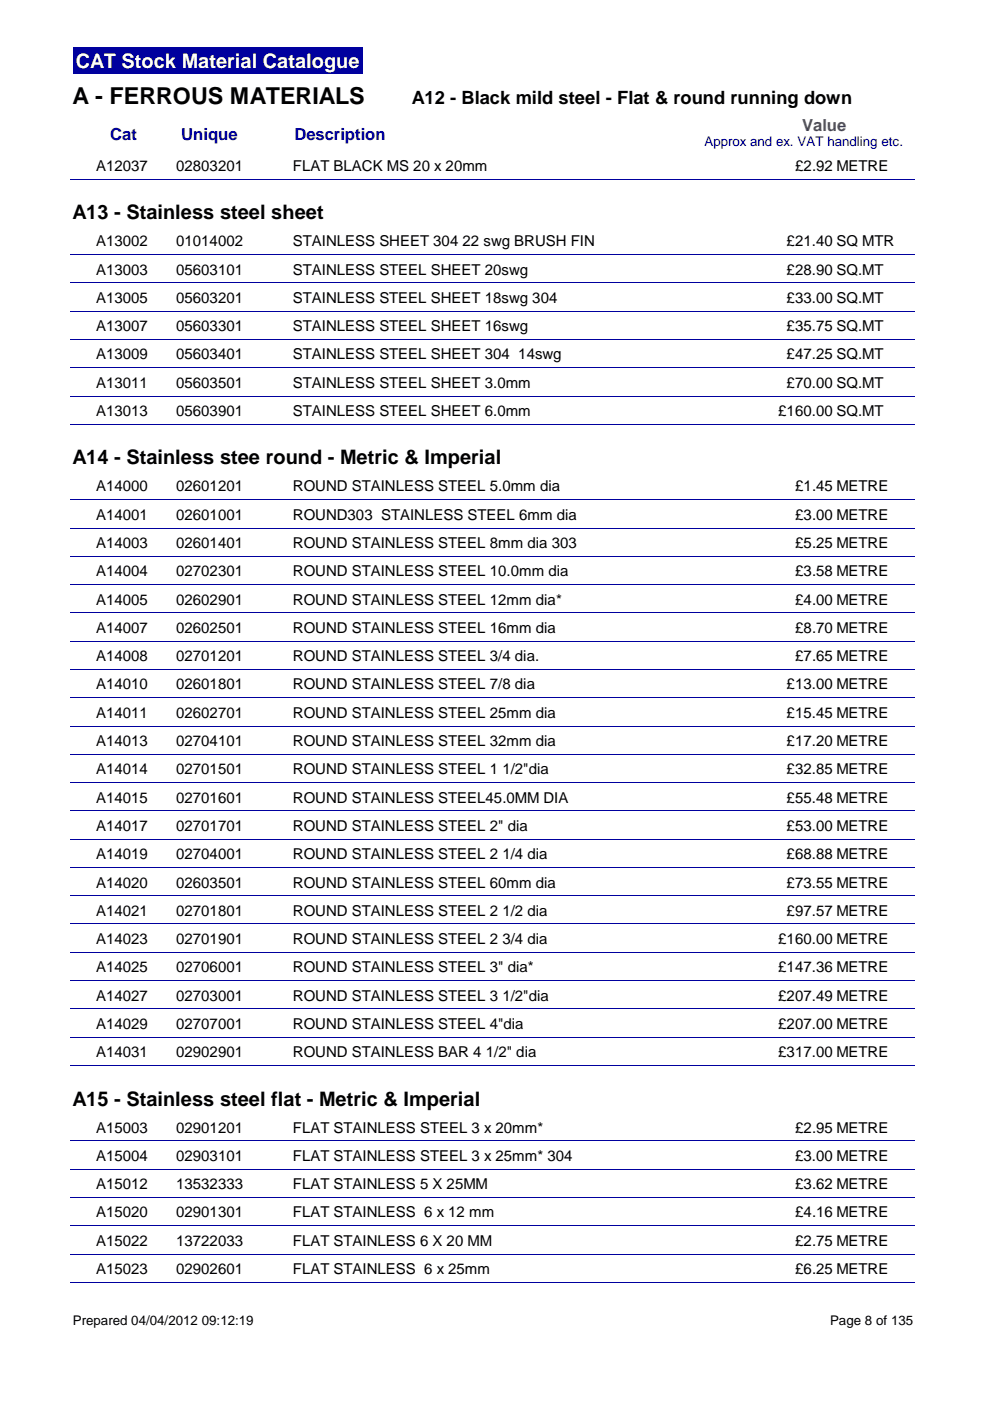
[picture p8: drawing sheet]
<svg xmlns="http://www.w3.org/2000/svg" width="210mm" height="297mm" viewBox="0 0 210 297" stroke-linecap="round" stroke-linejoin="round" font-family="sans-serif">
<defs><g id="words">
<text font-size="4.9" x="15.4" y="22.1">A - FERROUS MATERIALS</text>
<text font-size="4.2" fill="#fff" x="16" y="14.4">CAT Stock Material Catalogue</text>
<g font-size="4.2">
<text x="15.4" y="46.5">A13 - Stainless steel sheet</text>
<text x="15.4" y="98.5">A14 - Stainless stee round - Metric &amp; Imperial</text>
<text x="15.4" y="234.4">A15 - Stainless steel flat - Metric &amp; Imperial</text>
</g>
<text font-size="3.9" x="87.3" y="22.1">A12 - Black mild steel - Flat &amp; round running down</text>
<g font-size="3.5" fill="#00009e">
<text x="23.4" y="29.7">Cat</text>
<text x="38.4" y="29.8">Unique</text>
<text x="62.4" y="29.8">Description</text>
</g>
<text font-size="3.5" fill="#800080" x="170.1" y="27.7">Value</text>
<g font-size="3.2">
<text x="20.4" y="36.2">A12037</text>
<text x="37.3" y="36.2">02803201</text>
<text x="62.1" y="36.2">FLAT BLACK MS 20 x 20mm</text>
<text x="168.6" y="36.2">£2.92 METRE</text>
<text x="20.4" y="52.2">A13002</text>
<text x="37.3" y="52.2">01014002</text>
<text x="62.1" y="52.2">STAINLESS SHEET 304 22 swg BRUSH FIN</text>
<text x="166.8" y="52.2">£21.40 SQ MTR</text>
<text x="20.4" y="58.2">A13003</text>
<text x="37.3" y="58.2">05603101</text>
<text x="62.1" y="58.2">STAINLESS STEEL SHEET 20swg</text>
<text x="166.8" y="58.2">£28.90 SQ.MT</text>
<text x="20.4" y="64.2">A13005</text>
<text x="37.3" y="64.2">05603201</text>
<text x="62.1" y="64.2">STAINLESS STEEL SHEET 18swg 304</text>
<text x="166.8" y="64.2">£33.00 SQ.MT</text>
<text x="20.4" y="70.2">A13007</text>
<text x="37.3" y="70.2">05603301</text>
<text x="62.1" y="70.2">STAINLESS STEEL SHEET 16swg</text>
<text x="166.8" y="70.2">£35.75 SQ.MT</text>
<text x="20.4" y="76.2">A13009</text>
<text x="37.3" y="76.2">05603401</text>
<text x="62.1" y="76.2">STAINLESS STEEL SHEET 304 14swg</text>
<text x="166.8" y="76.2">£47.25 SQ.MT</text>
<text x="20.4" y="82.2">A13011</text>
<text x="37.3" y="82.2">05603501</text>
<text x="62.1" y="82.2">STAINLESS STEEL SHEET 3.0mm</text>
<text x="166.8" y="82.2">£70.00 SQ.MT</text>
<text x="20.4" y="88.2">A13013</text>
<text x="37.3" y="88.2">05603901</text>
<text x="62.1" y="88.2">STAINLESS STEEL SHEET 6.0mm</text>
<text x="165" y="88.2">£160.00 SQ.MT</text>
<text x="20.4" y="104.2">A14000</text>
<text x="37.3" y="104.2">02601201</text>
<text x="62.1" y="104.2">ROUND STAINLESS STEEL 5.0mm dia</text>
<text x="168.6" y="104.2">£1.45 METRE</text>
<text x="20.4" y="110.2">A14001</text>
<text x="37.3" y="110.2">02601001</text>
<text x="62.1" y="110.2">ROUND303 STAINLESS STEEL 6mm dia</text>
<text x="168.6" y="110.2">£3.00 METRE</text>
<text x="20.4" y="116.2">A14003</text>
<text x="37.3" y="116.2">02601401</text>
<text x="62.1" y="116.2">ROUND STAINLESS STEEL 8mm dia 303</text>
<text x="168.6" y="116.2">£5.25 METRE</text>
<text x="20.4" y="122.2">A14004</text>
<text x="37.3" y="122.2">02702301</text>
<text x="62.1" y="122.2">ROUND STAINLESS STEEL 10.0mm dia</text>
<text x="168.6" y="122.2">£3.58 METRE</text>
<text x="20.4" y="128.2">A14005</text>
<text x="37.3" y="128.2">02602901</text>
<text x="62.1" y="128.2">ROUND STAINLESS STEEL 12mm dia*</text>
<text x="168.6" y="128.2">£4.00 METRE</text>
<text x="20.4" y="134.2">A14007</text>
<text x="37.3" y="134.2">02602501</text>
<text x="62.1" y="134.2">ROUND STAINLESS STEEL 16mm dia</text>
<text x="168.6" y="134.2">£8.70 METRE</text>
<text x="20.4" y="140.2">A14008</text>
<text x="37.3" y="140.2">02701201</text>
<text x="62.1" y="140.2">ROUND STAINLESS STEEL 3/4 dia.</text>
<text x="168.6" y="140.2">£7.65 METRE</text>
<text x="20.4" y="146.2">A14010</text>
<text x="37.3" y="146.2">02601801</text>
<text x="62.1" y="146.2">ROUND STAINLESS STEEL 7/8 dia</text>
<text x="166.8" y="146.2">£13.00 METRE</text>
<text x="20.4" y="152.2">A14011</text>
<text x="37.3" y="152.2">02602701</text>
<text x="62.1" y="152.2">ROUND STAINLESS STEEL 25mm dia</text>
<text x="166.8" y="152.2">£15.45 METRE</text>
<text x="20.4" y="158.2">A14013</text>
<text x="37.3" y="158.2">02704101</text>
<text x="62.1" y="158.2">ROUND STAINLESS STEEL 32mm dia</text>
<text x="166.8" y="158.2">£17.20 METRE</text>
<text x="20.4" y="164.2">A14014</text>
<text x="37.3" y="164.2">02701501</text>
<text x="62.1" y="164.2">ROUND STAINLESS STEEL 1 1/2&quot;dia</text>
<text x="166.8" y="164.2">£32.85 METRE</text>
<text x="20.4" y="170.2">A14015</text>
<text x="37.3" y="170.2">02701601</text>
<text x="62.1" y="170.2">ROUND STAINLESS STEEL45.0MM DIA</text>
<text x="166.8" y="170.2">£55.48 METRE</text>
<text x="20.4" y="176.1">A14017</text>
<text x="37.3" y="176.1">02701701</text>
<text x="62.1" y="176.1">ROUND STAINLESS STEEL 2&quot; dia</text>
<text x="166.8" y="176.1">£53.00 METRE</text>
<text x="20.4" y="182.2">A14019</text>
<text x="37.3" y="182.2">02704001</text>
<text x="62.1" y="182.2">ROUND STAINLESS STEEL 2 1/4 dia</text>
<text x="166.8" y="182.2">£68.88 METRE</text>
<text x="20.4" y="188.2">A14020</text>
<text x="37.3" y="188.2">02603501</text>
<text x="62.1" y="188.2">ROUND STAINLESS STEEL 60mm dia</text>
<text x="166.8" y="188.2">£73.55 METRE</text>
<text x="20.4" y="194.1">A14021</text>
<text x="37.3" y="194.1">02701801</text>
<text x="62.1" y="194.1">ROUND STAINLESS STEEL 2 1/2 dia</text>
<text x="166.8" y="194.1">£97.57 METRE</text>
<text x="20.4" y="200.2">A14023</text>
<text x="37.3" y="200.2">02701901</text>
<text x="62.1" y="200.2">ROUND STAINLESS STEEL 2 3/4 dia</text>
<text x="165" y="200.2">£160.00 METRE</text>
<text x="20.4" y="206.2">A14025</text>
<text x="37.3" y="206.2">02706001</text>
<text x="62.1" y="206.2">ROUND STAINLESS STEEL 3&quot; dia*</text>
<text x="165" y="206.2">£147.36 METRE</text>
<text x="20.4" y="212.1">A14027</text>
<text x="37.3" y="212.1">02703001</text>
<text x="62.1" y="212.1">ROUND STAINLESS STEEL 3 1/2&quot;dia</text>
<text x="165" y="212.1">£207.49 METRE</text>
<text x="20.4" y="218.1">A14029</text>
<text x="37.3" y="218.1">02707001</text>
<text x="62.1" y="218.1">ROUND STAINLESS STEEL 4&quot;dia</text>
<text x="165" y="218.1">£207.00 METRE</text>
<text x="20.4" y="224.2">A14031</text>
<text x="37.3" y="224.2">02902901</text>
<text x="62.1" y="224.2">ROUND STAINLESS BAR 4 1/2&quot; dia</text>
<text x="165" y="224.2">£317.00 METRE</text>
<text x="20.4" y="240.1">A15003</text>
<text x="37.3" y="240.1">02901201</text>
<text x="62.1" y="240.1">FLAT STAINLESS STEEL 3 x 20mm*</text>
<text x="168.6" y="240.1">£2.95 METRE</text>
<text x="20.4" y="246.1">A15004</text>
<text x="37.3" y="246.1">02903101</text>
<text x="62.1" y="246.1">FLAT STAINLESS STEEL 3 x 25mm* 304</text>
<text x="168.6" y="246.1">£3.00 METRE</text>
<text x="20.4" y="252.1">A15012</text>
<text x="37.3" y="252.1">13532333</text>
<text x="62.1" y="252.1">FLAT STAINLESS 5 X 25MM</text>
<text x="168.6" y="252.1">£3.62 METRE</text>
<text x="20.4" y="258.1">A15020</text>
<text x="37.3" y="258.1">02901301</text>
<text x="62.1" y="258.1">FLAT STAINLESS 6 x 12 mm</text>
<text x="168.6" y="258.1">£4.16 METRE</text>
<text x="20.4" y="264.1">A15022</text>
<text x="37.3" y="264.1">13722033</text>
<text x="62.1" y="264.1">FLAT STAINLESS 6 X 20 MM</text>
<text x="168.6" y="264.1">£2.75 METRE</text>
<text x="20.4" y="270.1">A15023</text>
<text x="37.3" y="270.1">02902601</text>
<text x="62.1" y="270.1">FLAT STAINLESS 6 x 25mm</text>
<text x="168.6" y="270.1">£6.25 METRE</text>
</g>
<text font-size="2.8" fill="#00009e" x="149.4" y="30.9">Approx and ex. VAT handling etc.</text>
<g font-size="2.8">
<text x="15.4" y="281">Prepared 04/04/2012 09:12:19</text>
<text x="176" y="281">Page 8 of 135</text>
</g>
</g></defs>
<path d="M15.4 10h61.4v5.6h-61.4z" fill="#00009e"/>
<g fill="none" stroke="#00009e" stroke-width=".21">
<path d="M15 38h179M15 54h179M15 60h179M15 66h179M15 72h179M15 78h179M15 84h179M15 90h179M15 105.9h179M15 112h179M15 118h179M15 123.9h179"/>
<path d="M15 129.9h179M15 136h179M15 141.9h179M15 147.9h179M15 153.9h179M15 159.9h179M15 165.9h179M15 171.9h179M15 177.9h179M15 183.9h179M15 189.9h179M15 195.9h179"/>
<path d="M15 201.9h179M15 207.9h179M15 213.9h179M15 219.9h179M15 225.9h179M15 241.9h179M15 247.9h179M15 253.9h179M15 259.9h179M15 265.9h179M15 271.8h179"/>
</g>
<use href="#words"/>
</svg>
